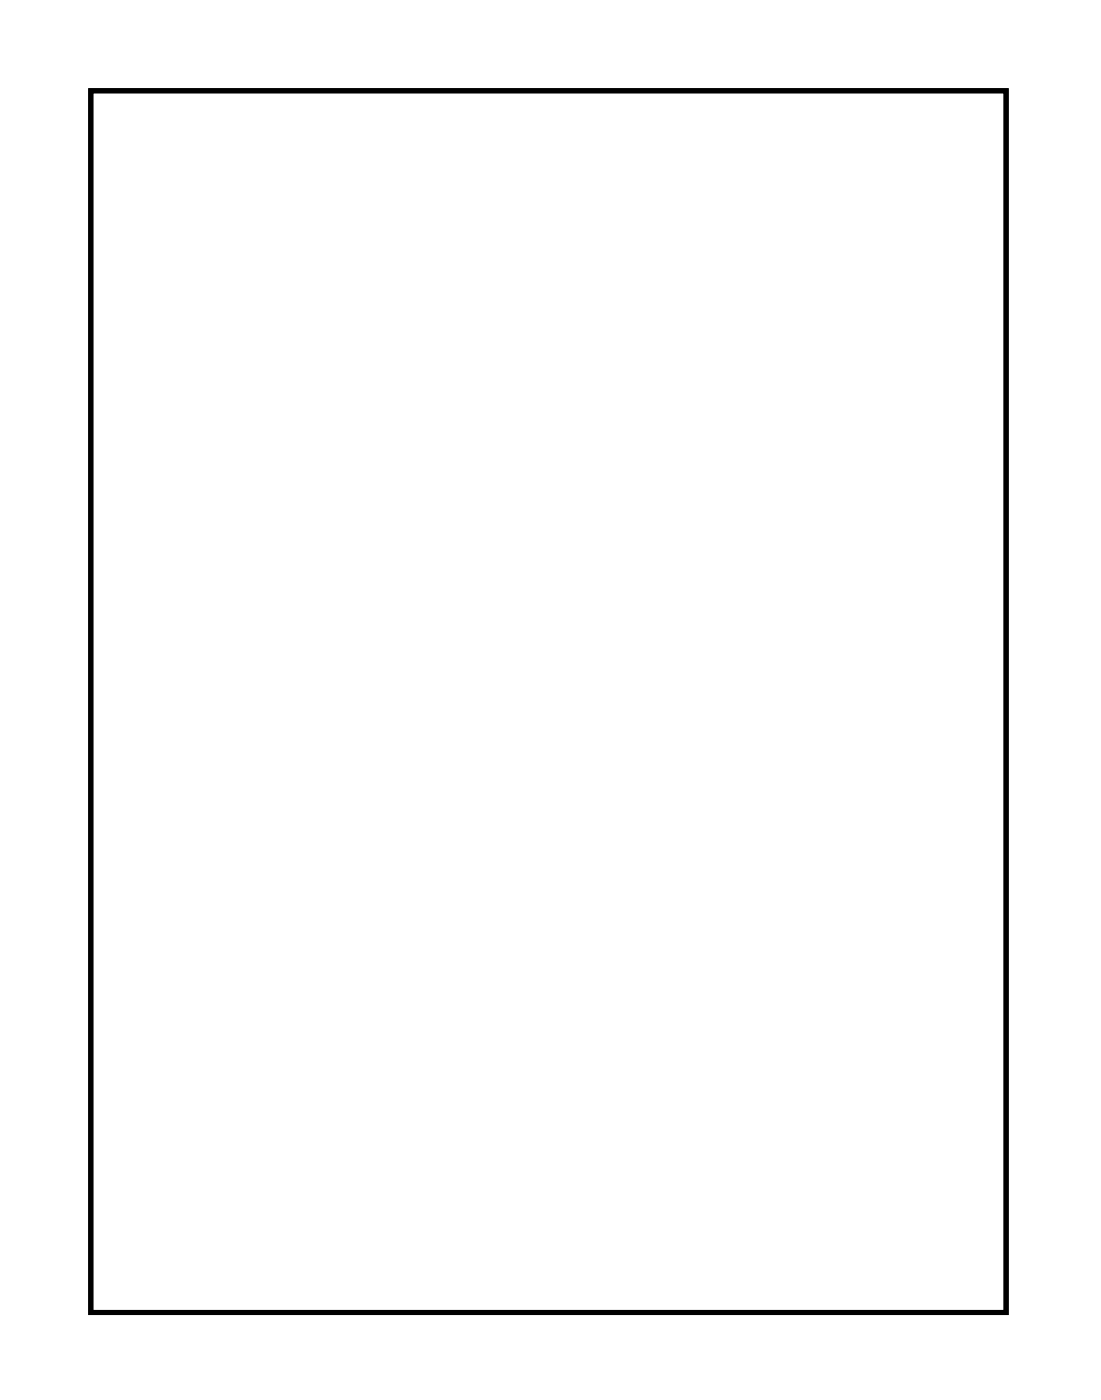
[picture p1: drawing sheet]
<svg xmlns="http://www.w3.org/2000/svg" width="44mm" height="56mm" viewBox="0 0 44 56" stroke-linecap="round" stroke-linejoin="round" font-family="sans-serif">
<path d="M3.6 3.6h36.7v49h-36.7z" fill="none" stroke="#000" stroke-width=".2"/>
<path d="M3.6 3.6h36.7v49h-36.7z" fill="none" stroke="#000" stroke-width=".04"/>
<circle cx="17.4" cy="30.1" r=".64" fill="#fff"/>
<circle cx="17.4" cy="30.1" r=".64" fill="none" stroke="#fff" stroke-width=".76" stroke-linecap="butt"/>
<circle cx="14.8" cy="30.1" r=".64" fill="#fff"/>
<circle cx="14.8" cy="30.1" r=".64" fill="none" stroke="#fff" stroke-width=".76" stroke-linecap="butt"/>
<circle cx="15.9" cy="9.9" r=".64" fill="#fff"/>
<circle cx="15.9" cy="9.9" r=".64" fill="none" stroke="#fff" stroke-width=".76" stroke-linecap="butt"/>
<circle cx="13.3" cy="9.9" r=".64" fill="#fff"/>
<circle cx="13.3" cy="9.9" r=".64" fill="none" stroke="#fff" stroke-width=".76" stroke-linecap="butt"/>
<circle cx="15.1" cy="32.8" r=".64" fill="#fff"/>
<circle cx="15.1" cy="32.8" r=".64" fill="none" stroke="#fff" stroke-width=".76" stroke-linecap="butt"/>
<circle cx="12.6" cy="32.8" r=".64" fill="#fff"/>
<circle cx="12.6" cy="32.8" r=".64" fill="none" stroke="#fff" stroke-width=".76" stroke-linecap="butt"/>
<circle cx="15.8" cy="12.6" r=".64" fill="#fff"/>
<circle cx="15.8" cy="12.6" r=".64" fill="none" stroke="#fff" stroke-width=".76" stroke-linecap="butt"/>
<circle cx="13.3" cy="12.6" r=".64" fill="#fff"/>
<circle cx="13.3" cy="12.6" r=".64" fill="none" stroke="#fff" stroke-width=".76" stroke-linecap="butt"/>
<circle cx="25.8" cy="43.8" r=".64" fill="#fff"/>
<circle cx="25.8" cy="43.8" r=".64" fill="none" stroke="#fff" stroke-width=".76" stroke-linecap="butt"/>
<circle cx="20.7" cy="43.8" r=".64" fill="#fff"/>
<circle cx="20.7" cy="43.8" r=".64" fill="none" stroke="#fff" stroke-width=".76" stroke-linecap="butt"/>
<circle cx="25.2" cy="23.6" r=".64" fill="#fff"/>
<circle cx="25.2" cy="23.6" r=".64" fill="none" stroke="#fff" stroke-width=".76" stroke-linecap="butt"/>
<circle cx="20.1" cy="23.6" r=".64" fill="#fff"/>
<circle cx="20.1" cy="23.6" r=".64" fill="none" stroke="#fff" stroke-width=".76" stroke-linecap="butt"/>
<circle cx="26.7" cy="26.8" r=".7" fill="#fff"/>
<circle cx="26.7" cy="26.8" r=".7" fill="none" stroke="#fff" stroke-width=".76" stroke-linecap="butt"/>
<circle cx="36.8" cy="26.8" r=".7" fill="#fff"/>
<circle cx="36.8" cy="26.8" r=".7" fill="none" stroke="#fff" stroke-width=".76" stroke-linecap="butt"/>
<circle cx="23.9" cy="30.1" r=".7" fill="#fff"/>
<circle cx="23.9" cy="30.1" r=".7" fill="none" stroke="#fff" stroke-width=".76" stroke-linecap="butt"/>
<circle cx="34.1" cy="30.1" r=".7" fill="#fff"/>
<circle cx="34.1" cy="30.1" r=".7" fill="none" stroke="#fff" stroke-width=".76" stroke-linecap="butt"/>
<circle cx="19.9" cy="27.3" r=".7" fill="#fff"/>
<circle cx="19.9" cy="27.3" r=".7" fill="none" stroke="#fff" stroke-width=".76" stroke-linecap="butt"/>
<circle cx="9.8" cy="27.3" r=".7" fill="#fff"/>
<circle cx="9.8" cy="27.3" r=".7" fill="none" stroke="#fff" stroke-width=".76" stroke-linecap="butt"/>
<circle cx="15.4" cy="8" r=".7" fill="#fff"/>
<circle cx="15.4" cy="8" r=".7" fill="none" stroke="#fff" stroke-width=".76" stroke-linecap="butt"/>
<circle cx="5.2" cy="8" r=".7" fill="#fff"/>
<circle cx="5.2" cy="8" r=".7" fill="none" stroke="#fff" stroke-width=".76" stroke-linecap="butt"/>
<path d="M9.6 15.2h1.4v1.4h-1.4z" fill="#fff"/>
<path d="M9.6 15.2h1.4v1.4h-1.4z" fill="none" stroke="#fff" stroke-width=".76" stroke-linecap="butt"/>
<circle cx="10.3" cy="15.9" r=".7" fill="#fff"/>
<circle cx="10.3" cy="15.9" r=".7" fill="none" stroke="#fff" stroke-width=".76" stroke-linecap="butt"/>
<circle cx="17.9" cy="15.9" r=".7" fill="#fff"/>
<circle cx="17.9" cy="15.9" r=".7" fill="none" stroke="#fff" stroke-width=".76" stroke-linecap="butt"/>
<circle cx="10.3" cy="18.5" r=".7" fill="#fff"/>
<circle cx="10.3" cy="18.5" r=".7" fill="none" stroke="#fff" stroke-width=".76" stroke-linecap="butt"/>
<circle cx="17.9" cy="18.5" r=".7" fill="#fff"/>
<circle cx="17.9" cy="18.5" r=".7" fill="none" stroke="#fff" stroke-width=".76" stroke-linecap="butt"/>
<circle cx="10.3" cy="21" r=".7" fill="#fff"/>
<circle cx="10.3" cy="21" r=".7" fill="none" stroke="#fff" stroke-width=".76" stroke-linecap="butt"/>
<circle cx="17.9" cy="21" r=".7" fill="#fff"/>
<circle cx="17.9" cy="21" r=".7" fill="none" stroke="#fff" stroke-width=".76" stroke-linecap="butt"/>
<circle cx="10.3" cy="23.6" r=".7" fill="#fff"/>
<circle cx="10.3" cy="23.6" r=".7" fill="none" stroke="#fff" stroke-width=".76" stroke-linecap="butt"/>
<circle cx="17.9" cy="23.6" r=".7" fill="#fff"/>
<circle cx="17.9" cy="23.6" r=".7" fill="none" stroke="#fff" stroke-width=".76" stroke-linecap="butt"/>
<path d="M9.5 35.1h1.4v1.4h-1.4z" fill="#fff"/>
<path d="M9.5 35.1h1.4v1.4h-1.4z" fill="none" stroke="#fff" stroke-width=".76" stroke-linecap="butt"/>
<circle cx="10.2" cy="35.8" r=".7" fill="#fff"/>
<circle cx="10.2" cy="35.8" r=".7" fill="none" stroke="#fff" stroke-width=".76" stroke-linecap="butt"/>
<circle cx="17.9" cy="35.8" r=".7" fill="#fff"/>
<circle cx="17.9" cy="35.8" r=".7" fill="none" stroke="#fff" stroke-width=".76" stroke-linecap="butt"/>
<circle cx="10.2" cy="38.3" r=".7" fill="#fff"/>
<circle cx="10.2" cy="38.3" r=".7" fill="none" stroke="#fff" stroke-width=".76" stroke-linecap="butt"/>
<circle cx="17.9" cy="38.3" r=".7" fill="#fff"/>
<circle cx="17.9" cy="38.3" r=".7" fill="none" stroke="#fff" stroke-width=".76" stroke-linecap="butt"/>
<circle cx="10.2" cy="40.9" r=".7" fill="#fff"/>
<circle cx="10.2" cy="40.9" r=".7" fill="none" stroke="#fff" stroke-width=".76" stroke-linecap="butt"/>
<circle cx="17.9" cy="40.9" r=".7" fill="#fff"/>
<circle cx="17.9" cy="40.9" r=".7" fill="none" stroke="#fff" stroke-width=".76" stroke-linecap="butt"/>
<circle cx="10.2" cy="43.4" r=".7" fill="#fff"/>
<circle cx="10.2" cy="43.4" r=".7" fill="none" stroke="#fff" stroke-width=".76" stroke-linecap="butt"/>
<circle cx="17.9" cy="43.4" r=".7" fill="#fff"/>
<circle cx="17.9" cy="43.4" r=".7" fill="none" stroke="#fff" stroke-width=".76" stroke-linecap="butt"/>
<circle cx="25.9" cy="50.3" r=".74" fill="#fff"/>
<circle cx="25.9" cy="50.3" r=".74" fill="none" stroke="#fff" stroke-width=".76" stroke-linecap="butt"/>
<circle cx="23.4" cy="50.3" r=".74" fill="#fff"/>
<circle cx="23.4" cy="50.3" r=".74" fill="none" stroke="#fff" stroke-width=".76" stroke-linecap="butt"/>
<circle cx="20.8" cy="50.3" r=".74" fill="#fff"/>
<circle cx="20.8" cy="50.3" r=".74" fill="none" stroke="#fff" stroke-width=".76" stroke-linecap="butt"/>
<circle cx="18.3" cy="50.3" r=".74" fill="#fff"/>
<circle cx="18.3" cy="50.3" r=".74" fill="none" stroke="#fff" stroke-width=".76" stroke-linecap="butt"/>
<circle cx="15.7" cy="50.3" r=".74" fill="#fff"/>
<circle cx="15.7" cy="50.3" r=".74" fill="none" stroke="#fff" stroke-width=".76" stroke-linecap="butt"/>
<circle cx="13.2" cy="50.3" r=".74" fill="#fff"/>
<circle cx="13.2" cy="50.3" r=".74" fill="none" stroke="#fff" stroke-width=".76" stroke-linecap="butt"/>
<circle cx="35" cy="39.3" r=".89" fill="#fff"/>
<circle cx="35" cy="39.3" r=".89" fill="none" stroke="#fff" stroke-width=".51"/>
<circle cx="30" cy="44.3" r=".89" fill="#fff"/>
<circle cx="30" cy="44.3" r=".89" fill="none" stroke="#fff" stroke-width=".51"/>
<circle cx="30" cy="41.8" r=".89" fill="#fff"/>
<circle cx="30" cy="41.8" r=".89" fill="none" stroke="#fff" stroke-width=".51"/>
<circle cx="30" cy="36.8" r=".89" fill="#fff"/>
<circle cx="30" cy="36.8" r=".89" fill="none" stroke="#fff" stroke-width=".51"/>
<circle cx="30" cy="34.3" r=".89" fill="#fff"/>
<circle cx="30" cy="34.3" r=".89" fill="none" stroke="#fff" stroke-width=".51"/>
<circle cx="35" cy="44.3" r=".56" fill="#fff"/>
<circle cx="35" cy="44.3" r=".56" fill="none" stroke="#fff" stroke-width=".25"/>
<circle cx="37.5" cy="44.3" r=".56" fill="#fff"/>
<circle cx="37.5" cy="44.3" r=".56" fill="none" stroke="#fff" stroke-width=".25"/>
<circle cx="37.5" cy="34.3" r=".56" fill="#fff"/>
<circle cx="37.5" cy="34.3" r=".56" fill="none" stroke="#fff" stroke-width=".25"/>
<circle cx="35" cy="34.3" r=".56" fill="#fff"/>
<circle cx="35" cy="34.3" r=".56" fill="none" stroke="#fff" stroke-width=".25"/>
<circle cx="30" cy="39.3" r=".56" fill="#fff"/>
<circle cx="30" cy="39.3" r=".56" fill="none" stroke="#fff" stroke-width=".25"/>
<circle cx="7" cy="27.3" r=".7" fill="#fff"/>
<circle cx="7" cy="27.3" r=".7" fill="none" stroke="#fff" stroke-width=".76" stroke-linecap="butt"/>
<circle cx="7" cy="18.8" r=".7" fill="#fff"/>
<circle cx="7" cy="18.8" r=".7" fill="none" stroke="#fff" stroke-width=".76" stroke-linecap="butt"/>
<circle cx="10.6" cy="46.9" r=".7" fill="#fff"/>
<circle cx="10.6" cy="46.9" r=".7" fill="none" stroke="#fff" stroke-width=".76" stroke-linecap="butt"/>
<circle cx="18.3" cy="46.9" r=".7" fill="#fff"/>
<circle cx="18.3" cy="46.9" r=".7" fill="none" stroke="#fff" stroke-width=".76" stroke-linecap="butt"/>
</svg>
